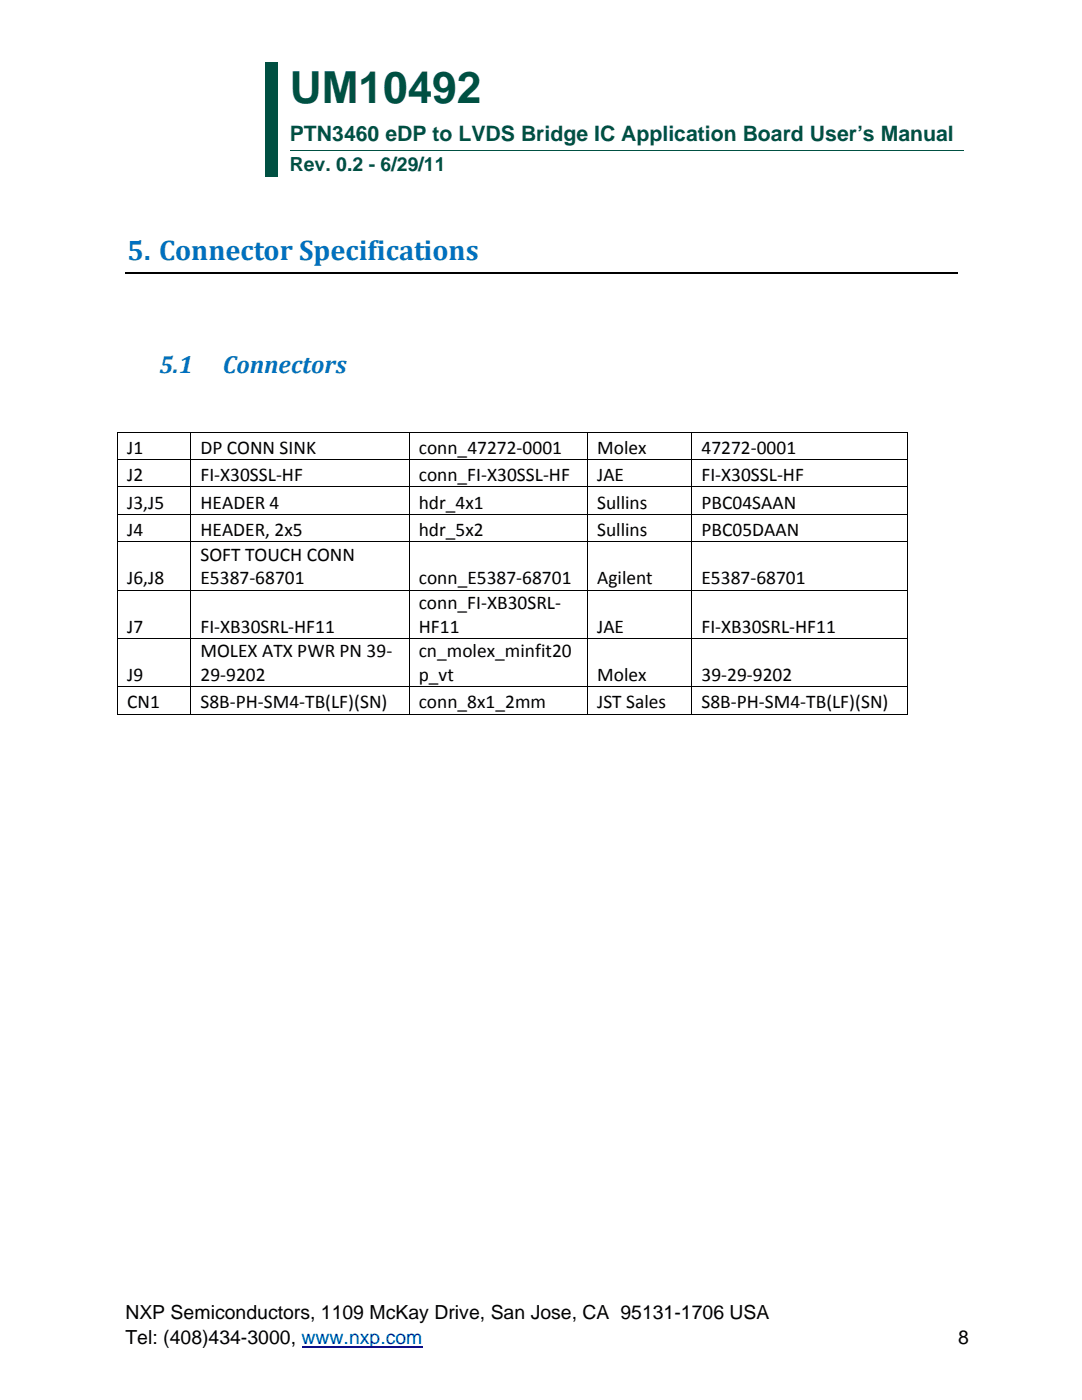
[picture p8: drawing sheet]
<svg xmlns="http://www.w3.org/2000/svg" width="216mm" height="279mm" viewBox="0 0 216 279" stroke-linecap="round" stroke-linejoin="round" font-family="sans-serif">
<defs><g id="words">
<text font-size="8.8" fill="#005042" x="57.8" y="20.6">UM10492</text>
<text font-size="5.7" fill="#0070c0" x="25.4" y="51.8">5. Connector Specifications</text>
<g font-size="4.9" fill="#0070c0">
<text x="31.8" y="74.5">5.1</text>
<text x="44.4" y="74.5">Connectors</text>
</g>
<text font-size="4.2" fill="#005042" x="57.8" y="28">PTN3460 eDP to LVDS Bridge IC Application Board User’s Manual</text>
<text font-size="3.9" fill="#005042" x="57.8" y="34">Rev. 0.2 - 6/29/11</text>
<g font-size="3.9">
<text x="25.4" y="90.6">J1</text>
<text x="40" y="90.6">DP CONN SINK</text>
<text x="83.6" y="90.6">conn_47272‐0001</text>
<text x="119.2" y="90.6">Molex</text>
<text x="140" y="90.6">47272‐0001</text>
<text x="25.4" y="96">J2</text>
<text x="25.4" y="101.5">J3,J5</text>
<text x="40" y="96">FI‐X30SSL‐HF</text>
<text x="40" y="101.5">HEADER 4</text>
<text x="83.6" y="96">conn_FI‐X30SSL‐HF</text>
<text x="83.6" y="101.5">hdr_4x1</text>
<text x="119.2" y="96">JAE</text>
<text x="119.2" y="101.5">Sullins</text>
<text x="140" y="96">FI‐X30SSL‐HF</text>
<text x="140" y="101.5">PBC04SAAN</text>
<text x="25.4" y="107">J4</text>
<text x="40" y="107">HEADER, 2x5</text>
<text x="83.6" y="107">hdr_5x2</text>
<text x="119.2" y="107">Sullins</text>
<text x="140" y="107">PBC05DAAN</text>
<text x="40" y="111.9">SOFT TOUCH CONN</text>
<text x="25.4" y="116.6">J6,J8</text>
<text x="40" y="116.6">E5387‐68701</text>
<text x="83.6" y="116.6">conn_E5387‐68701</text>
<text x="119.2" y="116.6">Agilent</text>
<text x="140" y="116.6">E5387‐68701</text>
<text x="83.6" y="121.5">conn_FI‐XB30SRL‐</text>
<text x="25.4" y="126.3">J7</text>
<text x="40" y="126.3">FI‐XB30SRL‐HF11</text>
<text x="40" y="131.2">MOLEX ATX PWR PN 39‐</text>
<text x="83.6" y="126.3">HF11</text>
<text x="83.6" y="131.2">cn_molex_minfit20</text>
<text x="119.2" y="126.3">JAE</text>
<text x="140" y="126.3">FI‐XB30SRL‐HF11</text>
<text x="25.4" y="135.9">J9</text>
<text x="40" y="135.9">29‐9202</text>
<text x="83.6" y="135.9">p_vt</text>
<text x="119.2" y="135.9">Molex</text>
<text x="140" y="135.9">39‐29‐9202</text>
<text x="25.4" y="141.4">CN1</text>
<text x="40" y="141.4">S8B‐PH‐SM4‐TB(LF)(SN)</text>
<text x="83.6" y="141.4">conn_8x1_2mm</text>
<text x="119.2" y="141.4">JST Sales</text>
<text x="140" y="141.4">S8B‐PH‐SM4‐TB(LF)(SN)</text>
<text x="25" y="263.1">NXP Semiconductors, 1109 McKay Drive, San Jose, CA 95131-1706 USA</text>
<text x="25" y="268.2">Tel: (408)434-3000, www.nxp.com</text>
<text x="191.2" y="268.2">8</text>
</g>
</g></defs>
<path d="M60.2 268.8h24.1" fill="none" stroke="#00f" stroke-width=".28"/>
<g fill="#005042">
<path d="M52.9 12.3h2.5v23h-2.5z"/>
<path d="M52.9 12.3h2.5v3.7h-2.5z"/>
</g>
<path d="M57.8 30h134.4" fill="none" stroke="#005042" stroke-width=".2"/>
<path d="M24.9 54.5h166.1" fill="none" stroke="#000" stroke-width=".25"/>
<path d="M23.4 86.1h.2v.2h-.2zM180.9 86.1h.2v.2h-.2zM180.9 91.6h.2v.2h-.2zM180.9 97.1h.2v.2h-.2zM180.9 102.6h.2v.1h-.2zM180.9 108h.2v.2h-.2zM180.9 117.7h.2v.2h-.2zM180.9 127.3h.2v.2h-.2zM180.9 137h.2v.1h-.2zM180.9 142.5h.2v.1h-.2z" fill="#000"/>
<g fill="none" stroke="#000" stroke-width=".2">
<path d="M23.4 86.2h157.5M23.4 91.7h157.5M23.5 86.3v5.3M23.5 91.8v5.3M23.5 97.3v5.3M38.1 86.3v5.3M38.1 91.8v5.3M38.1 97.3v5.3M81.7 86.3v5.3M81.7 91.8v5.3M81.7 97.3v5.3M117.3 86.3v5.3"/>
<path d="M117.3 91.8v5.3M117.3 97.3v5.3M138.1 86.3v5.3M138.1 91.8v5.3M138.1 97.3v5.3M180.9 97.2h-157.5M181 86.3v5.3M181 91.8v5.3M181 97.3v5.3M23.4 102.6h157.5M23.4 117.8h157.5M23.5 102.7v5.3"/>
<path d="M23.5 108.2v9.5M23.5 117.9v9.4M38.1 102.7v5.3M38.1 108.2v9.5M38.1 117.9v9.4M81.7 102.7v5.3M81.7 108.2v9.5M81.7 117.9v9.4M117.3 102.7v5.3M117.3 108.2v9.5M117.3 117.9v9.4M138.1 102.7v5.3"/>
<path d="M138.1 108.2v9.5M138.1 117.9v9.4M180.9 108.1h-157.5M181 102.7v5.3M181 108.2v9.5M181 117.9v9.4M23.4 137.1h157.5M23.5 127.5v9.5M23.5 137.1v5.5M38.1 127.5v9.5M38.1 137.1v5.5M81.7 127.5v9.5"/>
<path d="M81.7 137.1v5.5M117.3 127.5v9.5M117.3 137.1v5.5M138.1 127.5v9.5M138.1 137.1v5.5M180.9 127.4h-157.5M181 127.5v9.5M181 137.1v5.5M23.4 142.5h14.6M38.2 142.5h43.4M81.7 142.5h35.5M117.3 142.5h20.7"/>
<path d="M138.2 142.5h42.7"/>
</g>
<use href="#words"/>
</svg>
